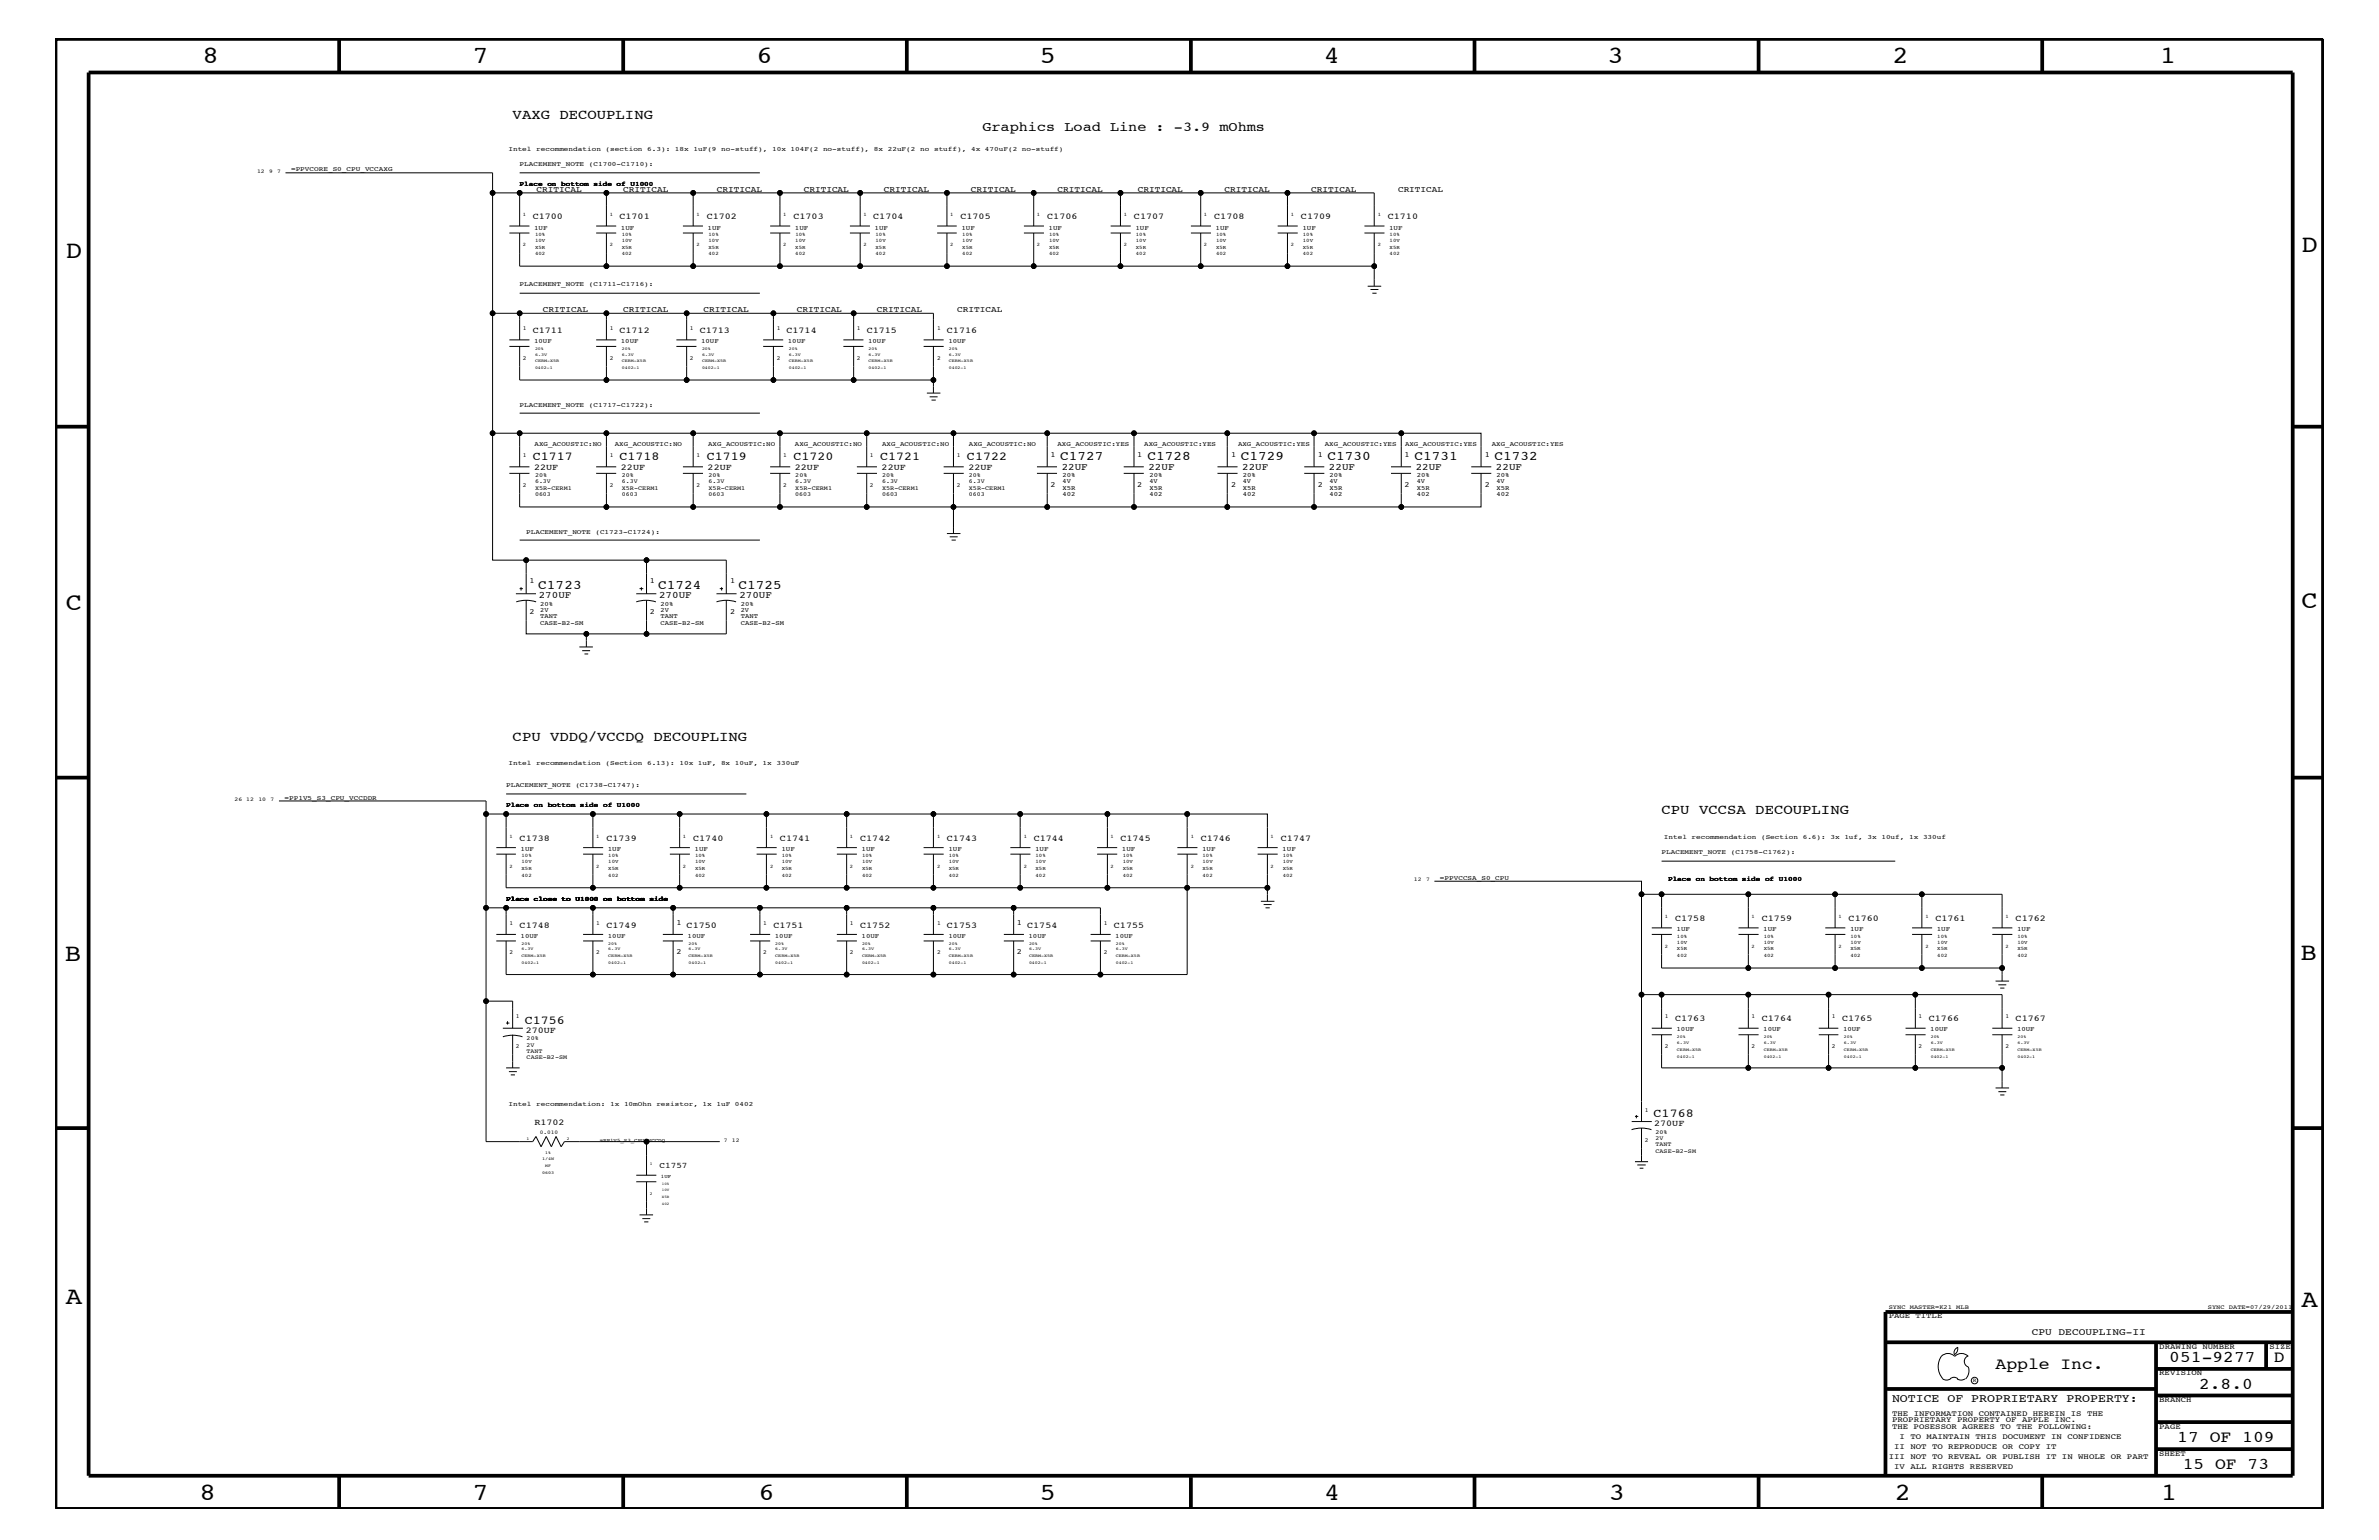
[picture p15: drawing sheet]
<svg xmlns="http://www.w3.org/2000/svg" width="432mm" height="279mm" viewBox="0 0 432 279" stroke-linecap="round" stroke-linejoin="round" font-family="sans-serif">
<defs><g id="words">
<g font-size="4.5">
<text x="36.7" y="11.5">8</text>
<text x="85.8" y="11.5">7</text>
<text x="137.3" y="11.5">6</text>
<text x="188.7" y="11.5">5</text>
<text x="240.3" y="11.5">4</text>
<text x="291.8" y="11.5">3</text>
<text x="343.5" y="11.5">2</text>
<text x="392" y="11.5">1</text>
<text x="11.9" y="46.8">D</text>
<text x="417.7" y="45.7">D</text>
<text x="11.9" y="110.6">C</text>
<text x="417.7" y="110.3">C</text>
<text x="11.8" y="174.3">B</text>
<text x="417.6" y="174.2">B</text>
<text x="11.9" y="236.7">A</text>
<text x="417.7" y="237.1">A</text>
<text x="36.2" y="272.1">8</text>
<text x="85.8" y="272.1">7</text>
<text x="137.7" y="272.1">6</text>
<text x="188.7" y="272.1">5</text>
<text x="240.4" y="272.1">4</text>
<text x="292" y="272.1">3</text>
<text x="343.9" y="272.1">2</text>
<text x="392.2" y="272.1">1</text>
</g>
<g font-size="3">
<text x="362.2" y="248.4">Apple Inc.</text>
<text x="393.7" y="247.1">051-9277</text>
<text x="399.2" y="252">2.8.0</text>
<text x="412.7" y="247.1">D</text>
<text x="395.2" y="261.6">17 OF 109</text>
<text x="396.2" y="266.6">15 OF 73</text>
</g>
<g font-size="2.5">
<text x="93" y="21.6">VAXG DECOUPLING</text>
<text x="178.3" y="23.7">Graphics Load Line : -3.9 mOhms</text>
<text x="93" y="134.4">CPU VDDQ/VCCDQ DECOUPLING</text>
<text x="301.6" y="147.7">CPU VCCSA DECOUPLING</text>
</g>
<g font-size="2.4">
<text x="192.4" y="83.5">C1727</text>
<text x="208.3" y="83.5">C1728</text>
<text x="225.2" y="83.5">C1729</text>
<text x="241" y="83.5">C1730</text>
<text x="256.7" y="83.5">C1731</text>
<text x="271.3" y="83.5">C1732</text>
<text x="97.7" y="106.9">C1723</text>
<text x="119.5" y="106.9">C1724</text>
<text x="134" y="106.9">C1725</text>
</g>
<g font-size="2.2">
<text x="96.7" y="83.5">C1717</text>
<text x="112.4" y="83.5">C1718</text>
<text x="128.3" y="83.5">C1719</text>
<text x="144" y="83.5">C1720</text>
<text x="159.8" y="83.5">C1721</text>
<text x="175.5" y="83.5">C1722</text>
<text x="95.2" y="185.7">C1756</text>
<text x="300.1" y="202.6">C1768</text>
</g>
<text font-size="2.1" x="343.4" y="254.4">NOTICE OF PROPRIETARY PROPERTY:</text>
<g font-size="1.8">
<text x="192.7" y="85.3">22UF</text>
<text x="208.4" y="85.3">22UF</text>
<text x="225.5" y="85.3">22UF</text>
<text x="241.2" y="85.3">22UF</text>
<text x="257" y="85.3">22UF</text>
<text x="271.5" y="85.3">22UF</text>
<text x="97.8" y="108.6">270UF</text>
<text x="119.6" y="108.6">270UF</text>
<text x="134.2" y="108.6">270UF</text>
<text x="368.8" y="242.3">CPU DECOUPLING-II</text>
</g>
<g font-size="1.6">
<text x="96.7" y="39.8">C1700</text>
<text x="112.4" y="39.8">C1701</text>
<text x="128.3" y="39.8">C1702</text>
<text x="144" y="39.8">C1703</text>
<text x="158.5" y="39.8">C1704</text>
<text x="174.3" y="39.8">C1705</text>
<text x="190.1" y="39.8">C1706</text>
<text x="205.8" y="39.8">C1707</text>
<text x="220.4" y="39.8">C1708</text>
<text x="236.1" y="39.8">C1709</text>
<text x="251.9" y="39.8">C1710</text>
<text x="96.7" y="60.4">C1711</text>
<text x="112.4" y="60.4">C1712</text>
<text x="127" y="60.4">C1713</text>
<text x="142.7" y="60.4">C1714</text>
<text x="157.3" y="60.4">C1715</text>
<text x="171.9" y="60.4">C1716</text>
<text x="96.9" y="85.3">22UF</text>
<text x="112.7" y="85.3">22UF</text>
<text x="128.4" y="85.3">22UF</text>
<text x="144.3" y="85.3">22UF</text>
<text x="160" y="85.3">22UF</text>
<text x="175.8" y="85.3">22UF</text>
<text x="94.3" y="152.6">C1738</text>
<text x="110.1" y="152.6">C1739</text>
<text x="125.8" y="152.6">C1740</text>
<text x="141.6" y="152.6">C1741</text>
<text x="156.1" y="152.6">C1742</text>
<text x="171.9" y="152.6">C1743</text>
<text x="187.6" y="152.6">C1744</text>
<text x="203.4" y="152.6">C1745</text>
<text x="217.9" y="152.6">C1746</text>
<text x="232.5" y="152.6">C1747</text>
<text x="304" y="167.1">C1758</text>
<text x="319.8" y="167.1">C1759</text>
<text x="335.5" y="167.1">C1760</text>
<text x="351.3" y="167.1">C1761</text>
<text x="365.8" y="167.1">C1762</text>
<text x="94.3" y="168.3">C1748</text>
<text x="110.1" y="168.3">C1749</text>
<text x="124.6" y="168.3">C1750</text>
<text x="140.4" y="168.3">C1751</text>
<text x="156.1" y="168.3">C1752</text>
<text x="171.9" y="168.3">C1753</text>
<text x="186.4" y="168.3">C1754</text>
<text x="202.2" y="168.3">C1755</text>
<text x="304" y="185.3">C1763</text>
<text x="319.8" y="185.3">C1764</text>
<text x="334.3" y="185.3">C1765</text>
<text x="350.1" y="185.3">C1766</text>
<text x="365.8" y="185.3">C1767</text>
<text x="95.4" y="187.4">270UF</text>
<text x="97" y="204.1">R1702</text>
<text x="300.2" y="204.3">270UF</text>
</g>
<g font-size="1.5">
<text x="97.4" y="34.9">CRITICAL</text>
<text x="113.1" y="34.9">CRITICAL</text>
<text x="130.1" y="34.9">CRITICAL</text>
<text x="145.9" y="34.9">CRITICAL</text>
<text x="160.4" y="34.9">CRITICAL</text>
<text x="176.2" y="34.9">CRITICAL</text>
<text x="191.9" y="34.9">CRITICAL</text>
<text x="206.5" y="34.9">CRITICAL</text>
<text x="222.2" y="34.9">CRITICAL</text>
<text x="238" y="34.9">CRITICAL</text>
<text x="253.7" y="34.9">CRITICAL</text>
<text x="98.6" y="56.7">CRITICAL</text>
<text x="113.1" y="56.7">CRITICAL</text>
<text x="127.7" y="56.7">CRITICAL</text>
<text x="144.6" y="56.7">CRITICAL</text>
<text x="159.2" y="56.7">CRITICAL</text>
<text x="173.7" y="56.7">CRITICAL</text>
<text x="119.7" y="211.9">C1757</text>
</g>
<g font-size="1.4">
<text x="190.7" y="82.8">1</text>
<text x="206.4" y="82.8">1</text>
<text x="223.4" y="82.8">1</text>
<text x="239.2" y="82.8">1</text>
<text x="254.9" y="82.8">1</text>
<text x="269.5" y="82.8">1</text>
<text x="190.7" y="88.3">2</text>
<text x="206.4" y="88.3">2</text>
<text x="223.4" y="88.3">2</text>
<text x="239.2" y="88.3">2</text>
<text x="254.9" y="88.3">2</text>
<text x="269.5" y="88.3">2</text>
<text x="96.1" y="105.9">1</text>
<text x="117.9" y="105.9">1</text>
<text x="132.5" y="105.9">1</text>
<text x="96.1" y="111.4">2</text>
<text x="117.9" y="111.4">2</text>
<text x="132.5" y="111.4">2</text>
<text x="122.8" y="167.8">1</text>
<text x="184.6" y="167.8">1</text>
<text x="122.8" y="173.2">2</text>
<text x="184.6" y="173.2">2</text>
<text x="342.8" y="239.2">PAGE TITLE</text>
<text x="391.9" y="244.7">DRAWING NUMBER</text>
<text x="411.9" y="244.7">SIZE</text>
<text x="391.9" y="249.5">REVISION</text>
<text x="343.4" y="256.8">THE INFORMATION CONTAINED HEREIN IS THE</text>
<text x="391.9" y="254.4">BRANCH</text>
<text x="343.4" y="258">PROPRIETARY PROPERTY OF APPLE INC.</text>
<text x="343.4" y="259.3">THE POSESSOR AGREES TO THE FOLLOWING:</text>
<text x="343.8" y="262.9">II NOT TO REPRODUCE OR COPY IT</text>
<text x="344.8" y="261.1">I TO MAINTAIN THIS DOCUMENT IN CONFIDENCE</text>
<text x="391.9" y="259.3">PAGE</text>
<text x="342.8" y="264.7">III NOT TO REVEAL OR PUBLISH IT IN WHOLE OR PART</text>
<text x="343.8" y="266.6">IV ALL RIGHTS RESERVED</text>
<text x="391.9" y="264.1">SHEET</text>
</g>
<g font-size="1.2">
<text x="92.3" y="27.4">Intel</text>
<text x="97.3" y="27.4">recommendation</text>
<text x="109.9" y="27.4">(section</text>
<text x="117.5" y="27.4">6.3):</text>
<text x="122.5" y="27.4">18x</text>
<text x="125.9" y="27.4">1uF(9</text>
<text x="130.9" y="27.4">no-stuff),</text>
<text x="140.1" y="27.4">10x</text>
<text x="143.5" y="27.4">104F(2</text>
<text x="149.4" y="27.4">no-stuff),</text>
<text x="158.6" y="27.4">8x</text>
<text x="161.1" y="27.4">22uF(2</text>
<text x="167" y="27.4">no</text>
<text x="169.5" y="27.4">stuff),</text>
<text x="176.3" y="27.4">4x</text>
<text x="178.8" y="27.4">470uF(2</text>
<text x="185.5" y="27.4">no-stuff)</text>
<text x="52.8" y="31.1">=PPVCORE_S0_CPU_VCCAXG</text>
<text x="94.3" y="30.2">PLACEMENT_NOTE</text>
<text x="94.3" y="33.7">Place</text>
<text x="99.3" y="33.7">on</text>
<text x="101.9" y="33.7">bottom side</text>
<text x="106.9" y="30.2">(C1700-C1710):</text>
<text x="111.9" y="33.7">of</text>
<text x="114.4" y="33.7">U1000</text>
<text x="114.4" y="33.7">U100.</text>
<text x="96.9" y="41.7">1UF</text>
<text x="112.7" y="41.7">1UF</text>
<text x="128.4" y="41.7">1UF</text>
<text x="144.3" y="41.7">1UF</text>
<text x="158.7" y="41.7">1UF</text>
<text x="174.5" y="41.7">1UF</text>
<text x="190.3" y="41.7">1UF</text>
<text x="206.1" y="41.7">1UF</text>
<text x="220.6" y="41.7">1UF</text>
<text x="236.4" y="41.7">1UF</text>
<text x="252.1" y="41.7">1UF</text>
<text x="94.3" y="51.9">PLACEMENT_NOTE</text>
<text x="106.9" y="51.9">(C1711-C1716):</text>
<text x="96.9" y="62.3">10UF</text>
<text x="112.7" y="62.3">10UF</text>
<text x="127.3" y="62.3">10UF</text>
<text x="143" y="62.3">10UF</text>
<text x="157.6" y="62.3">10UF</text>
<text x="172.1" y="62.3">10UF</text>
<text x="94.3" y="73.8">PLACEMENT_NOTE</text>
<text x="106.9" y="73.8">(C1717-C1722):</text>
<text x="97" y="81">AXG_ACOUSTIC:NO</text>
<text x="111.6" y="81">AXG_ACOUSTIC:NO</text>
<text x="128.5" y="81">AXG_ACOUSTIC:NO</text>
<text x="144.3" y="81">AXG_ACOUSTIC:NO</text>
<text x="160.1" y="81">AXG_ACOUSTIC:NO</text>
<text x="175.9" y="81">AXG_ACOUSTIC:NO</text>
<text x="191.9" y="81">AXG_ACOUSTIC:YES</text>
<text x="207.7" y="81">AXG_ACOUSTIC:YES</text>
<text x="224.7" y="81">AXG_ACOUSTIC:YES</text>
<text x="240.5" y="81">AXG_ACOUSTIC:YES</text>
<text x="255" y="81">AXG_ACOUSTIC:YES</text>
<text x="270.8" y="81">AXG_ACOUSTIC:YES</text>
<text x="192.9" y="86.5">20%</text>
<text x="192.9" y="87.6">4V</text>
<text x="192.9" y="88.8">X5R</text>
<text x="208.6" y="87.6">4V</text>
<text x="208.6" y="88.8">X5R</text>
<text x="208.6" y="86.5">20%</text>
<text x="225.6" y="86.5">20%</text>
<text x="225.6" y="87.6">4V</text>
<text x="225.6" y="88.8">X5R</text>
<text x="241.3" y="88.8">X5R</text>
<text x="241.3" y="87.6">4V</text>
<text x="241.3" y="86.5">20%</text>
<text x="257.1" y="88.8">X5R</text>
<text x="257.1" y="87.6">4V</text>
<text x="257.1" y="86.5">20%</text>
<text x="271.6" y="87.6">4V</text>
<text x="271.6" y="88.8">X5R</text>
<text x="271.6" y="86.5">20%</text>
<text x="192.9" y="90">402</text>
<text x="208.6" y="90">402</text>
<text x="225.6" y="90">402</text>
<text x="241.3" y="90">402</text>
<text x="257.1" y="90">402</text>
<text x="271.6" y="90">402</text>
<text x="95.5" y="96.8">PLACEMENT_NOTE</text>
<text x="108.1" y="96.8">(C1723-C1724):</text>
<text x="98" y="112.2">TANT</text>
<text x="98" y="111.1">2V</text>
<text x="98" y="109.9">20%</text>
<text x="98" y="113.4">CASE-B2-SM</text>
<text x="119.9" y="112.2">TANT</text>
<text x="119.9" y="111.1">2V</text>
<text x="119.9" y="113.4">CASE-B2-SM</text>
<text x="119.9" y="109.9">20%</text>
<text x="134.5" y="113.4">CASE-B2-SM</text>
<text x="134.5" y="111.1">2V</text>
<text x="134.5" y="109.9">20%</text>
<text x="134.5" y="112.2">TANT</text>
<text x="91.9" y="142.9">PLACEMENT_NOTE</text>
<text x="92.3" y="138.9">Intel</text>
<text x="97.3" y="138.9">recommendation</text>
<text x="104.4" y="142.9">(C1738-C1747):</text>
<text x="109.9" y="138.9">(Section</text>
<text x="117.4" y="138.9">6.13):</text>
<text x="123.3" y="138.9">10x</text>
<text x="126.7" y="138.9">1uF,</text>
<text x="130.9" y="138.9">8x</text>
<text x="133.4" y="138.9">10uF,</text>
<text x="138.4" y="138.9">1x</text>
<text x="140.9" y="138.9">330uF</text>
<text x="51.6" y="145.1">=PP1V5_S3_CPU_VCCDDR</text>
<text x="91.9" y="146.5">Place</text>
<text x="96.9" y="146.5">on</text>
<text x="99.4" y="146.5">bottom side</text>
<text x="109.5" y="146.5">of</text>
<text x="112" y="146.5">U100.</text>
<text x="112" y="146.5">U1000</text>
<text x="94.5" y="154.4">1UF</text>
<text x="110.3" y="154.4">1UF</text>
<text x="126.1" y="154.4">1UF</text>
<text x="141.8" y="154.4">1UF</text>
<text x="156.4" y="154.4">1UF</text>
<text x="172.1" y="154.4">1UF</text>
<text x="187.9" y="154.4">1UF</text>
<text x="203.6" y="154.4">1UF</text>
<text x="218.2" y="154.4">1UF</text>
<text x="232.7" y="154.4">1UF</text>
<text x="301.6" y="155">PLACEMENT_NOTE</text>
<text x="302" y="152.3">Intel</text>
<text x="307" y="152.3">recommendation</text>
<text x="314.2" y="155">(C1758-C1762):</text>
<text x="319.6" y="152.3">(Section</text>
<text x="327.2" y="152.3">6.6):</text>
<text x="332.2" y="152.3">3x</text>
<text x="334.8" y="152.3">1uf,</text>
<text x="339" y="152.3">3x</text>
<text x="341.5" y="152.3">10uf,</text>
<text x="346.5" y="152.3">1x</text>
<text x="349" y="152.3">330uf</text>
<text x="261.4" y="159.6">=PPVCCSA_S0_CPU</text>
<text x="302.8" y="159.9">Place</text>
<text x="307.8" y="159.9">on</text>
<text x="310.3" y="159.9">bottom side</text>
<text x="320.4" y="159.9">of</text>
<text x="322.9" y="159.9">U1000</text>
<text x="322.9" y="159.9">U100.</text>
<text x="91.9" y="163.5">Place</text>
<text x="96.9" y="163.5">close</text>
<text x="101.9" y="163.5">to</text>
<text x="104.5" y="163.5">U1000</text>
<text x="109.5" y="163.5">on</text>
<text x="112" y="163.5">bottom side</text>
<text x="94.5" y="170.1">10UF</text>
<text x="110.3" y="170.1">10UF</text>
<text x="124.8" y="170.1">10UF</text>
<text x="140.6" y="170.1">10UF</text>
<text x="156.4" y="170.1">10UF</text>
<text x="172.1" y="170.1">10UF</text>
<text x="186.7" y="170.1">10UF</text>
<text x="202.4" y="170.1">10UF</text>
<text x="304.3" y="168.9">1UF</text>
<text x="320" y="168.9">1UF</text>
<text x="335.8" y="168.9">1UF</text>
<text x="351.5" y="168.9">1UF</text>
<text x="366.1" y="168.9">1UF</text>
<text x="304.3" y="187.1">10UF</text>
<text x="320" y="187.1">10UF</text>
<text x="334.5" y="187.1">10UF</text>
<text x="350.4" y="187.1">10UF</text>
<text x="366.1" y="187.1">10UF</text>
<text x="92.3" y="200.7">Intel</text>
<text x="97.3" y="200.7">recommendation:</text>
<text x="110.7" y="200.7">1x</text>
<text x="113.3" y="200.7">10mOhn</text>
<text x="119.1" y="200.7">resistor,</text>
<text x="127.5" y="200.7">1x</text>
<text x="130" y="200.7">1uF</text>
<text x="133.4" y="200.7">0402</text>
</g>
<g font-size="1.1">
<text x="94.9" y="59.8">1</text>
<text x="110.7" y="59.8">1</text>
<text x="125.2" y="59.8">1</text>
<text x="141" y="59.8">1</text>
<text x="155.5" y="59.8">1</text>
<text x="170.1" y="59.8">1</text>
<text x="94.9" y="65.3">2</text>
<text x="110.7" y="65.3">2</text>
<text x="125.2" y="65.3">2</text>
<text x="141" y="65.3">2</text>
<text x="155.5" y="65.3">2</text>
<text x="170.1" y="65.3">2</text>
<text x="94.9" y="82.8">1</text>
<text x="110.7" y="82.8">1</text>
<text x="126.4" y="82.8">1</text>
<text x="142.2" y="82.8">1</text>
<text x="157.9" y="82.8">1</text>
<text x="173.7" y="82.8">1</text>
<text x="94.9" y="88.3">2</text>
<text x="97.1" y="88.8">X5R-CERM1</text>
<text x="97.1" y="86.5">20%</text>
<text x="97.1" y="87.6">6.3V</text>
<text x="110.7" y="88.3">2</text>
<text x="112.9" y="88.8">X5R-CERM1</text>
<text x="112.9" y="86.5">20%</text>
<text x="112.9" y="87.6">6.3V</text>
<text x="126.4" y="88.3">2</text>
<text x="128.6" y="86.5">20%</text>
<text x="128.6" y="87.6">6.3V</text>
<text x="128.6" y="88.8">X5R-CERM1</text>
<text x="142.2" y="88.3">2</text>
<text x="144.4" y="86.5">20%</text>
<text x="144.4" y="87.6">6.3V</text>
<text x="144.4" y="88.8">X5R-CERM1</text>
<text x="157.9" y="88.3">2</text>
<text x="160.1" y="86.5">20%</text>
<text x="160.1" y="87.6">6.3V</text>
<text x="160.1" y="88.8">X5R-CERM1</text>
<text x="173.7" y="88.3">2</text>
<text x="175.9" y="87.6">6.3V</text>
<text x="175.9" y="86.5">20%</text>
<text x="175.9" y="88.8">X5R-CERM1</text>
<text x="97.1" y="90">0603</text>
<text x="112.9" y="90">0603</text>
<text x="128.6" y="90">0603</text>
<text x="144.4" y="90">0603</text>
<text x="160.1" y="90">0603</text>
<text x="175.9" y="90">0603</text>
<text x="92.5" y="167.8">1</text>
<text x="108.2" y="167.8">1</text>
<text x="138.5" y="167.8">1</text>
<text x="154.3" y="167.8">1</text>
<text x="170.1" y="167.8">1</text>
<text x="200.3" y="167.8">1</text>
<text x="92.5" y="173.2">2</text>
<text x="108.2" y="173.2">2</text>
<text x="138.5" y="173.2">2</text>
<text x="154.3" y="173.2">2</text>
<text x="170.1" y="173.2">2</text>
<text x="200.3" y="173.2">2</text>
<text x="93.6" y="184.7">1</text>
<text x="302.2" y="184.7">1</text>
<text x="317.9" y="184.7">1</text>
<text x="332.5" y="184.7">1</text>
<text x="348.2" y="184.7">1</text>
<text x="364" y="184.7">1</text>
<text x="93.6" y="190.2">2</text>
<text x="95.6" y="189.9">2V</text>
<text x="95.6" y="188.7">20%</text>
<text x="95.6" y="191">TANT</text>
<text x="302.2" y="190.2">2</text>
<text x="317.9" y="190.2">2</text>
<text x="332.5" y="190.2">2</text>
<text x="348.2" y="190.2">2</text>
<text x="364" y="190.2">2</text>
<text x="95.6" y="192.2">CASE-B2-SM</text>
<text x="298.5" y="201.7">1</text>
<text x="298.5" y="207.1">2</text>
<text x="300.5" y="208">TANT</text>
<text x="300.5" y="206.9">2V</text>
<text x="300.5" y="205.7">20%</text>
<text x="300.5" y="209.2">CASE-B2-SM</text>
<text x="342.8" y="237.4">SYNC_MASTER=K21_MLB</text>
<text x="400.7" y="237.4">SYNC_DATE=07/29/2011</text>
</g>
<g font-size="1">
<text x="46.7" y="31.4">12</text>
<text x="48.9" y="31.4">9</text>
<text x="50.3" y="31.4">7</text>
<text x="42.6" y="145.3">26 12</text>
<text x="46.9" y="145.3">10</text>
<text x="49.1" y="145.3">7</text>
<text x="256.6" y="159.9">12</text>
<text x="258.8" y="159.9">7</text>
<text x="98" y="205.8">0.010</text>
<text x="131.4" y="207.1">7</text>
<text x="132.8" y="207.1">12</text>
<text x="358.1" y="250.7">R</text>
</g>
<g font-size=".9">
<text x="94.9" y="39.2">1</text>
<text x="110.7" y="39.2">1</text>
<text x="126.4" y="39.2">1</text>
<text x="142.2" y="39.2">1</text>
<text x="156.7" y="39.2">1</text>
<text x="172.5" y="39.2">1</text>
<text x="188.2" y="39.2">1</text>
<text x="204" y="39.2">1</text>
<text x="218.5" y="39.2">1</text>
<text x="234.3" y="39.2">1</text>
<text x="250.1" y="39.2">1</text>
<text x="94.9" y="44.6">2</text>
<text x="97.1" y="42.9">10%</text>
<text x="97.1" y="44">10V</text>
<text x="97.1" y="45.2">X5R</text>
<text x="97.1" y="46.3">402</text>
<text x="110.7" y="44.6">2</text>
<text x="112.9" y="42.9">10%</text>
<text x="112.9" y="44">10V</text>
<text x="112.9" y="45.2">X5R</text>
<text x="112.9" y="46.3">402</text>
<text x="126.4" y="44.6">2</text>
<text x="128.6" y="42.9">10%</text>
<text x="128.6" y="44">10V</text>
<text x="128.6" y="46.3">402</text>
<text x="128.6" y="45.2">X5R</text>
<text x="142.2" y="44.6">2</text>
<text x="144.4" y="44">10V</text>
<text x="144.4" y="45.2">X5R</text>
<text x="144.4" y="46.3">402</text>
<text x="144.4" y="42.9">10%</text>
<text x="156.7" y="44.6">2</text>
<text x="158.9" y="42.9">10%</text>
<text x="158.9" y="44">10V</text>
<text x="158.9" y="45.2">X5R</text>
<text x="158.9" y="46.3">402</text>
<text x="172.5" y="44.6">2</text>
<text x="174.7" y="42.9">10%</text>
<text x="174.7" y="44">10V</text>
<text x="174.7" y="45.2">X5R</text>
<text x="174.7" y="46.3">402</text>
<text x="188.2" y="44.6">2</text>
<text x="190.4" y="42.9">10%</text>
<text x="190.4" y="44">10V</text>
<text x="190.4" y="46.3">402</text>
<text x="190.4" y="45.2">X5R</text>
<text x="204" y="44.6">2</text>
<text x="206.2" y="45.2">X5R</text>
<text x="206.2" y="46.3">402</text>
<text x="206.2" y="44">10V</text>
<text x="206.2" y="42.9">10%</text>
<text x="218.5" y="44.6">2</text>
<text x="220.7" y="45.2">X5R</text>
<text x="220.7" y="46.3">402</text>
<text x="220.7" y="44">10V</text>
<text x="220.7" y="42.9">10%</text>
<text x="234.3" y="44.6">2</text>
<text x="236.5" y="46.3">402</text>
<text x="236.5" y="45.2">X5R</text>
<text x="236.5" y="44">10V</text>
<text x="236.5" y="42.9">10%</text>
<text x="250.1" y="44.6">2</text>
<text x="252.2" y="45.2">X5R</text>
<text x="252.2" y="46.3">402</text>
<text x="252.2" y="44">10V</text>
<text x="252.2" y="42.9">10%</text>
<text x="92.5" y="152">1</text>
<text x="94.7" y="155.6">10%</text>
<text x="108.2" y="152">1</text>
<text x="110.4" y="155.6">10%</text>
<text x="124" y="152">1</text>
<text x="126.2" y="155.6">10%</text>
<text x="139.8" y="152">1</text>
<text x="141.9" y="155.6">10%</text>
<text x="154.3" y="152">1</text>
<text x="156.5" y="155.6">10%</text>
<text x="170.1" y="152">1</text>
<text x="172.2" y="155.6">10%</text>
<text x="185.8" y="152">1</text>
<text x="188" y="155.6">10%</text>
<text x="201.6" y="152">1</text>
<text x="203.8" y="155.6">10%</text>
<text x="216.2" y="152">1</text>
<text x="218.3" y="155.6">10%</text>
<text x="230.6" y="152">1</text>
<text x="232.8" y="155.6">10%</text>
<text x="92.5" y="157.4">2</text>
<text x="94.7" y="156.7">10V</text>
<text x="94.7" y="159.1">402</text>
<text x="94.7" y="157.9">X5R</text>
<text x="108.2" y="157.4">2</text>
<text x="110.4" y="156.7">10V</text>
<text x="110.4" y="157.9">X5R</text>
<text x="110.4" y="159.1">402</text>
<text x="124" y="157.4">2</text>
<text x="126.2" y="156.7">10V</text>
<text x="126.2" y="157.9">X5R</text>
<text x="126.2" y="159.1">402</text>
<text x="139.8" y="157.4">2</text>
<text x="141.9" y="156.7">10V</text>
<text x="141.9" y="157.9">X5R</text>
<text x="141.9" y="159.1">402</text>
<text x="154.3" y="157.4">2</text>
<text x="156.5" y="156.7">10V</text>
<text x="156.5" y="159.1">402</text>
<text x="156.5" y="157.9">X5R</text>
<text x="170.1" y="157.4">2</text>
<text x="172.2" y="157.9">X5R</text>
<text x="172.2" y="156.7">10V</text>
<text x="172.2" y="159.1">402</text>
<text x="185.8" y="157.4">2</text>
<text x="188" y="156.7">10V</text>
<text x="188" y="159.1">402</text>
<text x="188" y="157.9">X5R</text>
<text x="201.6" y="157.4">2</text>
<text x="203.8" y="157.9">X5R</text>
<text x="203.8" y="159.1">402</text>
<text x="203.8" y="156.7">10V</text>
<text x="216.2" y="157.4">2</text>
<text x="218.3" y="159.1">402</text>
<text x="218.3" y="157.9">X5R</text>
<text x="218.3" y="156.7">10V</text>
<text x="230.6" y="157.4">2</text>
<text x="232.8" y="159.1">402</text>
<text x="232.8" y="157.9">X5R</text>
<text x="232.8" y="156.7">10V</text>
<text x="302.2" y="166.5">1</text>
<text x="317.9" y="166.5">1</text>
<text x="333.7" y="166.5">1</text>
<text x="349.5" y="166.5">1</text>
<text x="364" y="166.5">1</text>
<text x="302.2" y="172">2</text>
<text x="304.4" y="172.4">X5R</text>
<text x="304.4" y="173.7">402</text>
<text x="304.4" y="171.2">10V</text>
<text x="304.4" y="170.1">10%</text>
<text x="317.9" y="172">2</text>
<text x="320.1" y="172.4">X5R</text>
<text x="320.1" y="173.7">402</text>
<text x="320.1" y="171.2">10V</text>
<text x="320.1" y="170.1">10%</text>
<text x="333.7" y="172">2</text>
<text x="335.9" y="172.4">X5R</text>
<text x="335.9" y="173.7">402</text>
<text x="335.9" y="171.2">10V</text>
<text x="335.9" y="170.1">10%</text>
<text x="349.5" y="172">2</text>
<text x="351.6" y="172.4">X5R</text>
<text x="351.6" y="173.7">402</text>
<text x="351.6" y="171.2">10V</text>
<text x="351.6" y="170.1">10%</text>
<text x="364" y="172">2</text>
<text x="366.2" y="172.4">X5R</text>
<text x="366.2" y="173.7">402</text>
<text x="366.2" y="171.2">10V</text>
<text x="366.2" y="170.1">10%</text>
<text x="108.9" y="207.1">=PP1V5_S3_CPU_VCCDQ</text>
<text x="120" y="213.8">1UF</text>
</g>
<g font-size=".8">
<text x="97.1" y="63.4">20%</text>
<text x="97.1" y="64.5">6.3V</text>
<text x="97.1" y="65.7">CERM-X5R</text>
<text x="112.9" y="65.7">CERM-X5R</text>
<text x="112.9" y="64.5">6.3V</text>
<text x="112.9" y="63.4">20%</text>
<text x="127.4" y="65.7">CERM-X5R</text>
<text x="127.4" y="63.4">20%</text>
<text x="127.4" y="64.5">6.3V</text>
<text x="143.2" y="64.5">6.3V</text>
<text x="143.2" y="63.4">20%</text>
<text x="143.2" y="65.7">CERM-X5R</text>
<text x="157.6" y="63.4">20%</text>
<text x="157.6" y="64.5">6.3V</text>
<text x="157.6" y="65.7">CERM-X5R</text>
<text x="172.2" y="64.5">6.3V</text>
<text x="172.2" y="63.4">20%</text>
<text x="172.2" y="65.7">CERM-X5R</text>
<text x="97.1" y="67">0402-1</text>
<text x="112.9" y="67">0402-1</text>
<text x="127.4" y="67">0402-1</text>
<text x="143.2" y="67">0402-1</text>
<text x="157.6" y="67">0402-1</text>
<text x="172.2" y="67">0402-1</text>
<text x="94.7" y="172.4">6.3V</text>
<text x="94.7" y="173.7">CERM-X5R</text>
<text x="94.7" y="171.4">20%</text>
<text x="110.4" y="171.4">20%</text>
<text x="110.4" y="173.7">CERM-X5R</text>
<text x="110.4" y="172.4">6.3V</text>
<text x="125" y="173.7">CERM-X5R</text>
<text x="125" y="171.4">20%</text>
<text x="125" y="172.4">6.3V</text>
<text x="140.7" y="173.7">CERM-X5R</text>
<text x="140.7" y="172.4">6.3V</text>
<text x="140.7" y="171.4">20%</text>
<text x="156.5" y="171.4">20%</text>
<text x="156.5" y="172.4">6.3V</text>
<text x="156.5" y="173.7">CERM-X5R</text>
<text x="172.2" y="173.7">CERM-X5R</text>
<text x="172.2" y="172.4">6.3V</text>
<text x="172.2" y="171.4">20%</text>
<text x="186.8" y="171.4">20%</text>
<text x="186.8" y="172.4">6.3V</text>
<text x="186.8" y="173.7">CERM-X5R</text>
<text x="202.5" y="171.4">20%</text>
<text x="202.5" y="172.4">6.3V</text>
<text x="202.5" y="173.7">CERM-X5R</text>
<text x="94.7" y="174.9">0402-1</text>
<text x="110.4" y="174.9">0402-1</text>
<text x="125" y="174.9">0402-1</text>
<text x="140.7" y="174.9">0402-1</text>
<text x="156.5" y="174.9">0402-1</text>
<text x="172.2" y="174.9">0402-1</text>
<text x="186.8" y="174.9">0402-1</text>
<text x="202.5" y="174.9">0402-1</text>
<text x="304.4" y="191.9">0402-1</text>
<text x="304.4" y="188.3">20%</text>
<text x="304.4" y="189.4">6.3V</text>
<text x="304.4" y="190.6">CERM-X5R</text>
<text x="320.1" y="188.3">20%</text>
<text x="320.1" y="189.4">6.3V</text>
<text x="320.1" y="190.6">CERM-X5R</text>
<text x="320.1" y="191.9">0402-1</text>
<text x="334.7" y="191.9">0402-1</text>
<text x="334.7" y="188.3">20%</text>
<text x="334.7" y="189.4">6.3V</text>
<text x="334.7" y="190.6">CERM-X5R</text>
<text x="350.4" y="191.9">0402-1</text>
<text x="350.4" y="188.3">20%</text>
<text x="350.4" y="189.4">6.3V</text>
<text x="350.4" y="190.6">CERM-X5R</text>
<text x="366.2" y="190.6">CERM-X5R</text>
<text x="366.2" y="189.4">6.3V</text>
<text x="366.2" y="188.3">20%</text>
<text x="366.2" y="191.9">0402-1</text>
<text x="95.6" y="206.8">1</text>
<text x="99" y="209.3">1%</text>
<text x="102.9" y="206.8">2</text>
<text x="98.4" y="210.5">1/4W</text>
<text x="98.4" y="213">0603</text>
<text x="99" y="211.7">MF</text>
<text x="117.9" y="211.4">1</text>
<text x="117.9" y="216.9">2</text>
</g>
<g font-size=".7">
<text x="120.1" y="215">10%</text>
<text x="120.1" y="216.1">10V</text>
<text x="120.1" y="218.6">402</text>
<text x="120.1" y="217.3">X5R</text>
</g>
</g></defs>
<g fill="none" stroke="#000" stroke-width=".18">
<path d="M51.8 31.4h37.6v3.6M89.4 35v21.8h4.9M89.4 35h4.9M94.3 31.4h43.6M110.1 35h-15.8v6M125.8 35h-15.7v6M141.6 35h-15.8v6M156.1 35h-14.5v6M171.9 35h-15.8v6M187.6 35h-15.7v6M203.4 35h-15.8v6M217.9 35h-14.5v6"/>
<path d="M233.7 35h-15.8v6M89.4 56.8v44.8h6.1M92.5 42.3h3.6M92.5 41h3.6M94.3 42.3v6h15.8M94.3 53.2h43.6M108.2 42.3h3.6M108.2 41h3.6M110.1 42.3v6h15.7M110.1 56.8h-15.8v4.9M124 42.3h3.6M124 41h3.6"/>
<path d="M124.6 56.8h-14.5v4.9M125.8 42.3v6h15.8M139.8 42.3h3.6M139.8 41h3.6M140.4 56.8h-15.8v4.9M141.6 42.3v6h14.5M154.3 42.3h3.6M154.3 41h3.6M154.9 56.8h-14.5v4.9M156.1 42.3v6h15.8M170.1 42.3h3.6M170.1 41h3.6"/>
<path d="M171.9 42.3v6h15.7M185.8 42.3h3.7M185.8 41h3.7M187.6 42.3v6h15.8M201.6 42.3h3.6M201.6 41h3.6M203.4 42.3v6h14.5M216.2 42.3h3.6M216.2 41h3.6M217.9 42.3v6h15.8M231.9 42.3h3.6M231.9 41h3.6"/>
<path d="M233.7 42.3v6h15.7M233.7 41v-6h15.7v6M247.7 42.3h3.6M247.7 41h3.6M248.2 51.9h2.5M248.8 52.5h1.4M249.1 53.2h.8M249.4 42.3v9.6M89.4 78.6h4.9M92.5 62.9h3.6M92.5 61.7h3.6M94.3 62.9v6h15.8"/>
<path d="M94.3 75h43.6M108.2 62.9h3.6M108.2 61.7h3.6M110.1 62.9v6h14.5M110.1 78.6h15.7M122.8 62.9h3.6M122.8 61.7h3.6M124.6 62.9v6h15.8M138.5 62.9h3.7M138.5 61.7h3.7M140.4 62.9v6M140.4 68.9h14.5"/>
<path d="M141.6 78.6h15.7v6.1M153.1 62.9h3.6M153.1 61.7h3.6M154.9 62.9v6h14.5M154.9 61.7v-4.9h14.5v4.9M157.3 78.6h15.8v6.1M167.6 62.9h3.7M167.6 61.7h3.7M168.2 71.3h2.5M168.7 72h1.5M169.1 72.6h.7M169.4 62.9v8.4"/>
<path d="M173.1 78.6h17v6.1M190.1 78.6h15.7v6.1M205.8 78.6h17v6.1M222.8 78.6h15.7v6.1M238.5 78.6h15.8v6.1M254.3 78.6h14.5v6.1M92.5 85.9h3.6M92.5 84.7h3.6M94.3 84.7v-6.1h15.8v6.1M94.3 85.9v6.1h15.8M94.3 98h43.6M108.2 85.9h3.6"/>
<path d="M108.2 84.7h3.6M110.1 85.9v6.1h15.7M124 85.9h3.6M124 84.7h3.6M125.8 85.9v6.1h15.8M125.8 84.7v-6.1h15.8v6.1M139.8 85.9h3.6M139.8 84.7h3.6M141.6 85.9v6.1h15.7M155.5 85.9h3.7M155.5 84.7h3.7M157.3 85.9v6.1"/>
<path d="M171.3 85.9h3.6M171.3 84.7h3.6M171.9 96.8h2.4M172.4 97.4h1.4M172.7 98h.8M173.1 85.9v10.9M188.2 85.9h3.7M188.2 84.7h3.7M190.1 85.9v6.1h-32.8M190.1 92h32.7M204 85.9h3.6M204 84.7h3.6"/>
<path d="M205.8 85.9v6.1M221 85.9h3.6M221 84.7h3.6M222.8 85.9v6.1h15.7v-6.1M236.7 85.9h3.7M236.7 84.7h3.7M238.5 92h15.8M252.5 85.9h3.6M252.5 84.7h3.6M254.3 85.9v6.1h14.5v-6.1M267 85.9h3.7M267 84.7h3.7"/>
<path d="M93.6 107.7h3.7M93.7 109.2a5.8 5.8 0 0 1 3.6 0M94.3 106.8h.6M94.6 106.5v.6M95.5 108.9v6.1h10.9v2.4M95.5 101.6v6.1M95.5 101.6h21.8M105.2 117.4h2.4M105.7 118.1h1.4M106.1 118.6h.7M115.5 109.2a5.7 5.7 0 0 1 3.5 0M115.5 107.7h3.6"/>
<path d="M116.1 106.8h.7M116.4 106.5v.6M117.3 108.9v6.1h-10.9M117.3 107.7v-6.1h14.5v6.1M130 109.2a5.7 5.7 0 0 1 3.6 0M130 107.7h3.7M130.6 106.8h.6M131 106.5v.6M131.8 108.9v6.1h-14.5M50.6 145.3h37.6v19.4M88.2 147.7h3.7v6.1M90.1 155h3.5"/>
<path d="M90.1 153.8h3.5M91.9 147.7h15.7v6.1M91.9 155v6.1h15.7M91.9 144h43.6M105.8 155h3.7M105.8 153.8h3.7M107.6 155v6.1h15.8M107.6 147.7h15.8M121.6 155h3.6M121.6 153.8h3.6M123.4 155v6.1h15.7M123.4 153.8v-6.1h15.7v6.1"/>
<path d="M137.3 155h3.7M137.3 153.8h3.7M139.1 155v6.1h14.6M139.1 147.7h14.6M151.9 155h3.6M151.9 153.8h3.6M153.7 155v6.1h15.7M153.7 153.8v-6.1h15.7v6.1M167.6 155h3.7M167.6 153.8h3.7M169.4 155v6.1h15.8M169.4 147.7h15.8"/>
<path d="M183.4 155h3.6M183.4 153.8h3.6M185.2 155v6.1h15.8M185.2 153.8v-6.1h15.8v6.1M199.1 155h3.7M199.1 153.8h3.7M201 155v6.1h14.5v15.7h-15.8M201 147.7h14.5M213.7 155h3.6M213.7 153.8h3.6M215.5 155v6.1h14.5M215.5 153.8v-6.1h14.5v6.1"/>
<path d="M228.3 155h3.6M228.3 153.8h3.6M230 155v8.5M260.4 159.9h37.5v2.3h3.7M301.6 156.2h42.4M90.1 170.7h3.5M90.1 169.5h3.5M91.9 164.7h-3.7v16.9h4.8v4.9M91.9 170.7v6.1h15.7M105.8 170.7h3.7M105.8 169.5h3.7M107.6 170.7v6.1h14.6"/>
<path d="M107.6 164.7h-15.7v4.8M120.3 170.7h3.7M120.3 169.5h3.7M122.2 170.7v6.1h15.7M122.2 164.7h-14.6v4.8M136.1 170.7h3.7M136.1 169.5h3.7M137.9 164.7h-15.7v4.8M137.9 170.7v6.1M137.9 176.8h15.8M151.9 170.7h3.6M151.9 169.5h3.6"/>
<path d="M153.7 170.7v6.1h15.7M153.7 164.7h-15.8v4.8M167.6 170.7h3.7M167.6 169.5h3.7M169.4 170.7v6.1h14.6M169.4 164.7h-15.7v4.8M182.2 170.7h3.6M182.2 169.5h3.6M184 170.7v6.1h15.7M184 169.5v-4.8h15.7v4.8M184 164.7h-14.6v4.8M198 170.7h3.6"/>
<path d="M198 169.5h3.6M199.7 170.7v6.1M228.9 163.5h2.4M229.4 164.1h1.4M229.7 164.7h.8M297.9 162.2v41.3M299.8 169.5h3.6M299.8 168.3h3.6M301.6 169.5v6.1h15.7M315.6 169.5h3.6M315.6 168.3h3.6M317.3 169.5v6.1h15.8"/>
<path d="M317.3 162.2h-15.7v6.1M331.3 169.5h3.6M331.3 168.3h3.6M333.1 169.5v6.1h15.7M333.1 162.2h-15.8v6.1M347 169.5h3.7M347 168.3h3.7M348.8 169.5v6.1h14.6M348.8 168.3v-6.1h14.6v6.1M348.8 162.2h-15.7v6.1M361.6 169.5h3.7M361.6 168.3h3.7"/>
<path d="M362.2 178h2.5M362.7 178.7h1.5M363.1 179.3h.7M363.4 169.5v8.5M88.2 181.6v25.5h8.5l.6-.9 .9 1.9 .9-1.9 1 1.9 .8-1.9 1 1.9 .5-1h14.9M91.3 188.1a5.8 5.8 0 0 1 3.5 0M91.3 186.5h3.6M91.9 185.6h.6M91.9 193.7h2.4M92.1 185.3v.6M92.4 194.4h1.4M92.7 195h.8"/>
<path d="M93 187.7v6M297.9 180.5h3.7M299.8 186.5h3.6M299.8 187.7h3.6M301.6 186.5v-6h15.7v6M301.6 187.7v6h15.7M315.6 186.5h3.6M315.6 187.7h3.6M317.3 187.7v6h14.6M317.3 180.5h14.6M330.1 186.5h3.6M330.1 187.7h3.6"/>
<path d="M331.9 187.7v6h15.7M331.9 186.5v-6h15.7v6M345.9 186.5h3.6M345.9 187.7h3.6M347.6 187.7v6M347.6 180.5h15.8v6M347.6 193.7h15.8M361.6 186.5h3.7M361.6 187.7h3.7M362.2 197.4h2.5M362.7 198.1h1.5M363.1 198.7h.7"/>
<path d="M363.4 187.7v9.7M115.5 214.4h3.6M115.5 213.2h3.6M117.3 214.4v6M130.6 207.1h-13.3v6.1M296.1 205a5.8 5.8 0 0 1 3.6 0M296.2 203.5h3.6M296.8 202.6h.5M296.8 210.8h2.3M297 202.3v.6M297.2 211.4h1.5M297.6 211.9h.7"/>
<path d="M297.9 204.7v6.1M116.1 220.4h2.4M116.6 221.1h1.4M116.9 221.7h.8M352.3 246.1a1.72 1.72 0 0 1 2.5 0 1.69 1.69 0 0 1 2.4 0M352.4 246a3.2 3.2 0 0 0 .4 4.3l.8 .1 .4-.2M354 250.2l.7-.3 .7 .3M355.2 250.2l.7 .2 .7-.2M355.3 244.4v.3a1.18 1.18 0 0 1-.6 1.1M355.4 244.4a.99 .99 0 0 0-.6 1.4M357.2 246a1.04 1.04 0 0 0-.7 1 1.04 1.04 0 0 0 .7 1M357.3 248l.1 .7a2.11 2.11 0 0 1-.6 1.5"/>
<circle cx="89.4" cy="35" r=".42"/>
<circle cx="94.3" cy="35" r=".42"/>
<circle cx="110.1" cy="35" r=".42"/>
<circle cx="125.8" cy="35" r=".42"/>
<circle cx="141.6" cy="35" r=".42"/>
<circle cx="156.1" cy="35" r=".42"/>
<circle cx="171.9" cy="35" r=".42"/>
<circle cx="187.6" cy="35" r=".42"/>
<circle cx="203.4" cy="35" r=".42"/>
<circle cx="217.9" cy="35" r=".42"/>
<circle cx="233.7" cy="35" r=".42"/>
<circle cx="89.4" cy="56.8" r=".42"/>
<circle cx="94.3" cy="56.8" r=".42"/>
<circle cx="110.1" cy="56.8" r=".42"/>
<circle cx="110.1" cy="48.3" r=".42"/>
<circle cx="124.6" cy="56.8" r=".42"/>
<circle cx="125.8" cy="48.3" r=".42"/>
<circle cx="140.4" cy="56.8" r=".42"/>
<circle cx="141.6" cy="48.3" r=".42"/>
<circle cx="154.9" cy="56.8" r=".42"/>
<circle cx="156.1" cy="48.3" r=".42"/>
<circle cx="171.9" cy="48.3" r=".42"/>
<circle cx="187.6" cy="48.3" r=".42"/>
<circle cx="203.4" cy="48.3" r=".42"/>
<circle cx="217.9" cy="48.3" r=".42"/>
<circle cx="233.7" cy="48.3" r=".42"/>
<circle cx="249.4" cy="48.3" r=".42"/>
<circle cx="89.4" cy="78.6" r=".42"/>
<circle cx="94.3" cy="78.6" r=".42"/>
<circle cx="110.1" cy="68.9" r=".42"/>
<circle cx="110.1" cy="78.6" r=".42"/>
<circle cx="124.6" cy="68.9" r=".42"/>
<circle cx="125.8" cy="78.6" r=".42"/>
<circle cx="140.4" cy="68.9" r=".42"/>
<circle cx="141.6" cy="78.6" r=".42"/>
<circle cx="154.9" cy="68.9" r=".42"/>
<circle cx="157.3" cy="78.6" r=".42"/>
<circle cx="169.4" cy="68.9" r=".42"/>
<circle cx="173.1" cy="78.6" r=".42"/>
<circle cx="190.1" cy="78.6" r=".42"/>
<circle cx="205.8" cy="78.6" r=".42"/>
<circle cx="222.8" cy="78.6" r=".42"/>
<circle cx="238.5" cy="78.6" r=".42"/>
<circle cx="254.3" cy="78.6" r=".42"/>
<circle cx="110.1" cy="92" r=".42"/>
<circle cx="125.8" cy="92" r=".42"/>
<circle cx="141.6" cy="92" r=".42"/>
<circle cx="157.3" cy="92" r=".42"/>
<circle cx="173.1" cy="92" r=".42"/>
<circle cx="190.1" cy="92" r=".42"/>
<circle cx="205.8" cy="92" r=".42"/>
<circle cx="222.8" cy="92" r=".42"/>
<circle cx="238.5" cy="92" r=".42"/>
<circle cx="254.3" cy="92" r=".42"/>
<circle cx="95.5" cy="101.6" r=".42"/>
<circle cx="106.4" cy="115" r=".42"/>
<circle cx="117.3" cy="101.6" r=".42"/>
<circle cx="117.3" cy="115" r=".42"/>
<circle cx="88.2" cy="147.7" r=".42"/>
<circle cx="91.9" cy="147.7" r=".42"/>
<circle cx="107.6" cy="147.7" r=".42"/>
<circle cx="123.4" cy="147.7" r=".42"/>
<circle cx="139.1" cy="147.7" r=".42"/>
<circle cx="153.7" cy="147.7" r=".42"/>
<circle cx="169.4" cy="147.7" r=".42"/>
<circle cx="185.2" cy="147.7" r=".42"/>
<circle cx="201" cy="147.7" r=".42"/>
<circle cx="215.5" cy="147.7" r=".42"/>
<circle cx="88.2" cy="164.7" r=".42"/>
<circle cx="91.9" cy="164.7" r=".42"/>
<circle cx="107.6" cy="161.1" r=".42"/>
<circle cx="107.6" cy="164.7" r=".42"/>
<circle cx="107.6" cy="176.8" r=".42"/>
<circle cx="122.2" cy="164.7" r=".42"/>
<circle cx="122.2" cy="176.8" r=".42"/>
<circle cx="123.4" cy="161.1" r=".42"/>
<circle cx="137.9" cy="164.7" r=".42"/>
<circle cx="137.9" cy="176.8" r=".42"/>
<circle cx="139.1" cy="161.1" r=".42"/>
<circle cx="153.7" cy="164.7" r=".42"/>
<circle cx="153.7" cy="161.1" r=".42"/>
<circle cx="153.7" cy="176.8" r=".42"/>
<circle cx="169.4" cy="161.1" r=".42"/>
<circle cx="169.4" cy="164.7" r=".42"/>
<circle cx="169.4" cy="176.8" r=".42"/>
<circle cx="184" cy="164.7" r=".42"/>
<circle cx="184" cy="176.8" r=".42"/>
<circle cx="185.2" cy="161.1" r=".42"/>
<circle cx="199.7" cy="176.8" r=".42"/>
<circle cx="201" cy="161.1" r=".42"/>
<circle cx="215.5" cy="161.1" r=".42"/>
<circle cx="230" cy="161.1" r=".42"/>
<circle cx="297.9" cy="162.2" r=".42"/>
<circle cx="301.6" cy="162.2" r=".42"/>
<circle cx="317.3" cy="162.2" r=".42"/>
<circle cx="317.3" cy="175.6" r=".42"/>
<circle cx="333.1" cy="162.2" r=".42"/>
<circle cx="333.1" cy="175.6" r=".42"/>
<circle cx="348.8" cy="162.2" r=".42"/>
<circle cx="348.8" cy="175.6" r=".42"/>
<circle cx="363.4" cy="175.6" r=".42"/>
<circle cx="88.2" cy="181.6" r=".42"/>
<circle cx="297.9" cy="180.5" r=".42"/>
<circle cx="301.6" cy="180.5" r=".42"/>
<circle cx="317.3" cy="180.5" r=".42"/>
<circle cx="317.3" cy="193.7" r=".42"/>
<circle cx="331.9" cy="180.5" r=".42"/>
<circle cx="331.9" cy="193.7" r=".42"/>
<circle cx="347.6" cy="180.5" r=".42"/>
<circle cx="347.6" cy="193.7" r=".42"/>
<circle cx="363.4" cy="193.7" r=".42"/>
<circle cx="117.3" cy="207.1" r=".42"/>
<circle cx="358.4" cy="250.5" r=".59"/>
</g>
<g fill="none" stroke="#000" stroke-width=".68" stroke-linecap="butt">
<path d="M10.1 7.1h411.5v266.7h-411.5zM16.1 13.2h400v254.5h-400zM61.6 7.1v6.1M113.1 7.1v6.1M164.6 7.1v6.1M216.2 7.1v6.1M267.6 7.1v6.1M319.2 7.1v6.1M370.7 7.1v6.1M10.1 77.4h6M416.1 77.4h5.5M10.1 141.1h6"/>
<path d="M416.1 141.1h5.5M10.1 204.7h6M416.1 204.7h5.5M416.1 238h-73.9v29.7M342.2 243.5h73.9M342.2 252h49.1M391.3 248.4h24.8M391.3 243.5v24.2M391.3 258h24.8M391.3 253.2h24.8M411.3 243.5v4.9M61.6 267.7v6.1"/>
<path d="M113.1 267.7v6.1M164.6 267.7v6.1M216.2 268v5.8M267.6 267.7v6.1M319.2 267.7v6.1M370.7 267.7v6.1M391.3 262.9h24.8"/>
</g>
<g fill="#000">
<circle cx="89.4" cy="35" r=".42"/>
<circle cx="94.3" cy="35" r=".42"/>
<circle cx="110.1" cy="35" r=".42"/>
<circle cx="125.8" cy="35" r=".42"/>
<circle cx="141.6" cy="35" r=".42"/>
<circle cx="156.1" cy="35" r=".42"/>
<circle cx="171.9" cy="35" r=".42"/>
<circle cx="187.6" cy="35" r=".42"/>
<circle cx="203.4" cy="35" r=".42"/>
<circle cx="217.9" cy="35" r=".42"/>
<circle cx="233.7" cy="35" r=".42"/>
<circle cx="89.4" cy="56.8" r=".42"/>
<circle cx="94.3" cy="56.8" r=".42"/>
<circle cx="110.1" cy="48.3" r=".42"/>
<circle cx="110.1" cy="56.8" r=".42"/>
<circle cx="124.6" cy="56.8" r=".42"/>
<circle cx="125.8" cy="48.3" r=".42"/>
<circle cx="140.4" cy="56.8" r=".42"/>
<circle cx="141.6" cy="48.3" r=".42"/>
<circle cx="154.9" cy="56.8" r=".42"/>
<circle cx="156.1" cy="48.3" r=".42"/>
<circle cx="171.9" cy="48.3" r=".42"/>
<circle cx="187.6" cy="48.3" r=".42"/>
<circle cx="203.4" cy="48.3" r=".42"/>
<circle cx="217.9" cy="48.3" r=".42"/>
<circle cx="233.7" cy="48.3" r=".42"/>
<circle cx="249.4" cy="48.3" r=".42"/>
<circle cx="89.4" cy="78.6" r=".42"/>
<circle cx="94.3" cy="78.6" r=".42"/>
<circle cx="110.1" cy="68.9" r=".42"/>
<circle cx="110.1" cy="78.6" r=".42"/>
<circle cx="124.6" cy="68.9" r=".42"/>
<circle cx="125.8" cy="78.6" r=".42"/>
<circle cx="140.4" cy="68.9" r=".42"/>
<circle cx="141.6" cy="78.6" r=".42"/>
<circle cx="154.9" cy="68.9" r=".42"/>
<circle cx="157.3" cy="78.6" r=".42"/>
<circle cx="169.4" cy="68.9" r=".42"/>
<circle cx="173.1" cy="78.6" r=".42"/>
<circle cx="190.1" cy="78.6" r=".42"/>
<circle cx="205.8" cy="78.6" r=".42"/>
<circle cx="222.8" cy="78.6" r=".42"/>
<circle cx="238.5" cy="78.6" r=".42"/>
<circle cx="254.3" cy="78.6" r=".42"/>
<circle cx="110.1" cy="92" r=".42"/>
<circle cx="125.8" cy="92" r=".42"/>
<circle cx="141.6" cy="92" r=".42"/>
<circle cx="157.3" cy="92" r=".42"/>
<circle cx="173.1" cy="92" r=".42"/>
<circle cx="190.1" cy="92" r=".42"/>
<circle cx="205.8" cy="92" r=".42"/>
<circle cx="222.8" cy="92" r=".42"/>
<circle cx="238.5" cy="92" r=".42"/>
<circle cx="254.3" cy="92" r=".42"/>
<circle cx="95.5" cy="101.6" r=".42"/>
<circle cx="106.4" cy="115" r=".42"/>
<circle cx="117.3" cy="115" r=".42"/>
<circle cx="117.3" cy="101.6" r=".42"/>
<circle cx="88.2" cy="147.7" r=".42"/>
<circle cx="91.9" cy="147.7" r=".42"/>
<circle cx="107.6" cy="147.7" r=".42"/>
<circle cx="123.4" cy="147.7" r=".42"/>
<circle cx="139.1" cy="147.7" r=".42"/>
<circle cx="153.7" cy="147.7" r=".42"/>
<circle cx="169.4" cy="147.7" r=".42"/>
<circle cx="185.2" cy="147.7" r=".42"/>
<circle cx="201" cy="147.7" r=".42"/>
<circle cx="215.5" cy="147.7" r=".42"/>
<circle cx="88.2" cy="164.7" r=".42"/>
<circle cx="91.9" cy="164.7" r=".42"/>
<circle cx="107.6" cy="161.1" r=".42"/>
<circle cx="107.6" cy="176.8" r=".42"/>
<circle cx="107.6" cy="164.7" r=".42"/>
<circle cx="122.2" cy="176.8" r=".42"/>
<circle cx="122.2" cy="164.7" r=".42"/>
<circle cx="123.4" cy="161.1" r=".42"/>
<circle cx="137.9" cy="176.8" r=".42"/>
<circle cx="137.9" cy="164.7" r=".42"/>
<circle cx="139.1" cy="161.1" r=".42"/>
<circle cx="153.7" cy="161.1" r=".42"/>
<circle cx="153.7" cy="176.8" r=".42"/>
<circle cx="153.7" cy="164.7" r=".42"/>
<circle cx="169.4" cy="161.1" r=".42"/>
<circle cx="169.4" cy="176.8" r=".42"/>
<circle cx="169.4" cy="164.7" r=".42"/>
<circle cx="184" cy="176.8" r=".42"/>
<circle cx="184" cy="164.7" r=".42"/>
<circle cx="185.2" cy="161.1" r=".42"/>
<circle cx="199.7" cy="176.8" r=".42"/>
<circle cx="201" cy="161.1" r=".42"/>
<circle cx="215.5" cy="161.1" r=".42"/>
<circle cx="230" cy="161.1" r=".42"/>
<circle cx="297.9" cy="162.2" r=".42"/>
<circle cx="301.6" cy="162.2" r=".42"/>
<circle cx="317.3" cy="162.2" r=".42"/>
<circle cx="317.3" cy="175.6" r=".42"/>
<circle cx="333.1" cy="162.2" r=".42"/>
<circle cx="333.1" cy="175.6" r=".42"/>
<circle cx="348.8" cy="162.2" r=".42"/>
<circle cx="348.8" cy="175.6" r=".42"/>
<circle cx="363.4" cy="175.6" r=".42"/>
<circle cx="88.2" cy="181.6" r=".42"/>
<circle cx="297.9" cy="180.5" r=".42"/>
<circle cx="301.6" cy="180.5" r=".42"/>
<circle cx="317.3" cy="180.5" r=".42"/>
<circle cx="317.3" cy="193.7" r=".42"/>
<circle cx="331.9" cy="180.5" r=".42"/>
<circle cx="331.9" cy="193.7" r=".42"/>
<circle cx="347.6" cy="180.5" r=".42"/>
<circle cx="347.6" cy="193.7" r=".42"/>
<circle cx="363.4" cy="193.7" r=".42"/>
<circle cx="117.3" cy="207.1" r=".42"/>
</g>
<use href="#words"/>
</svg>
